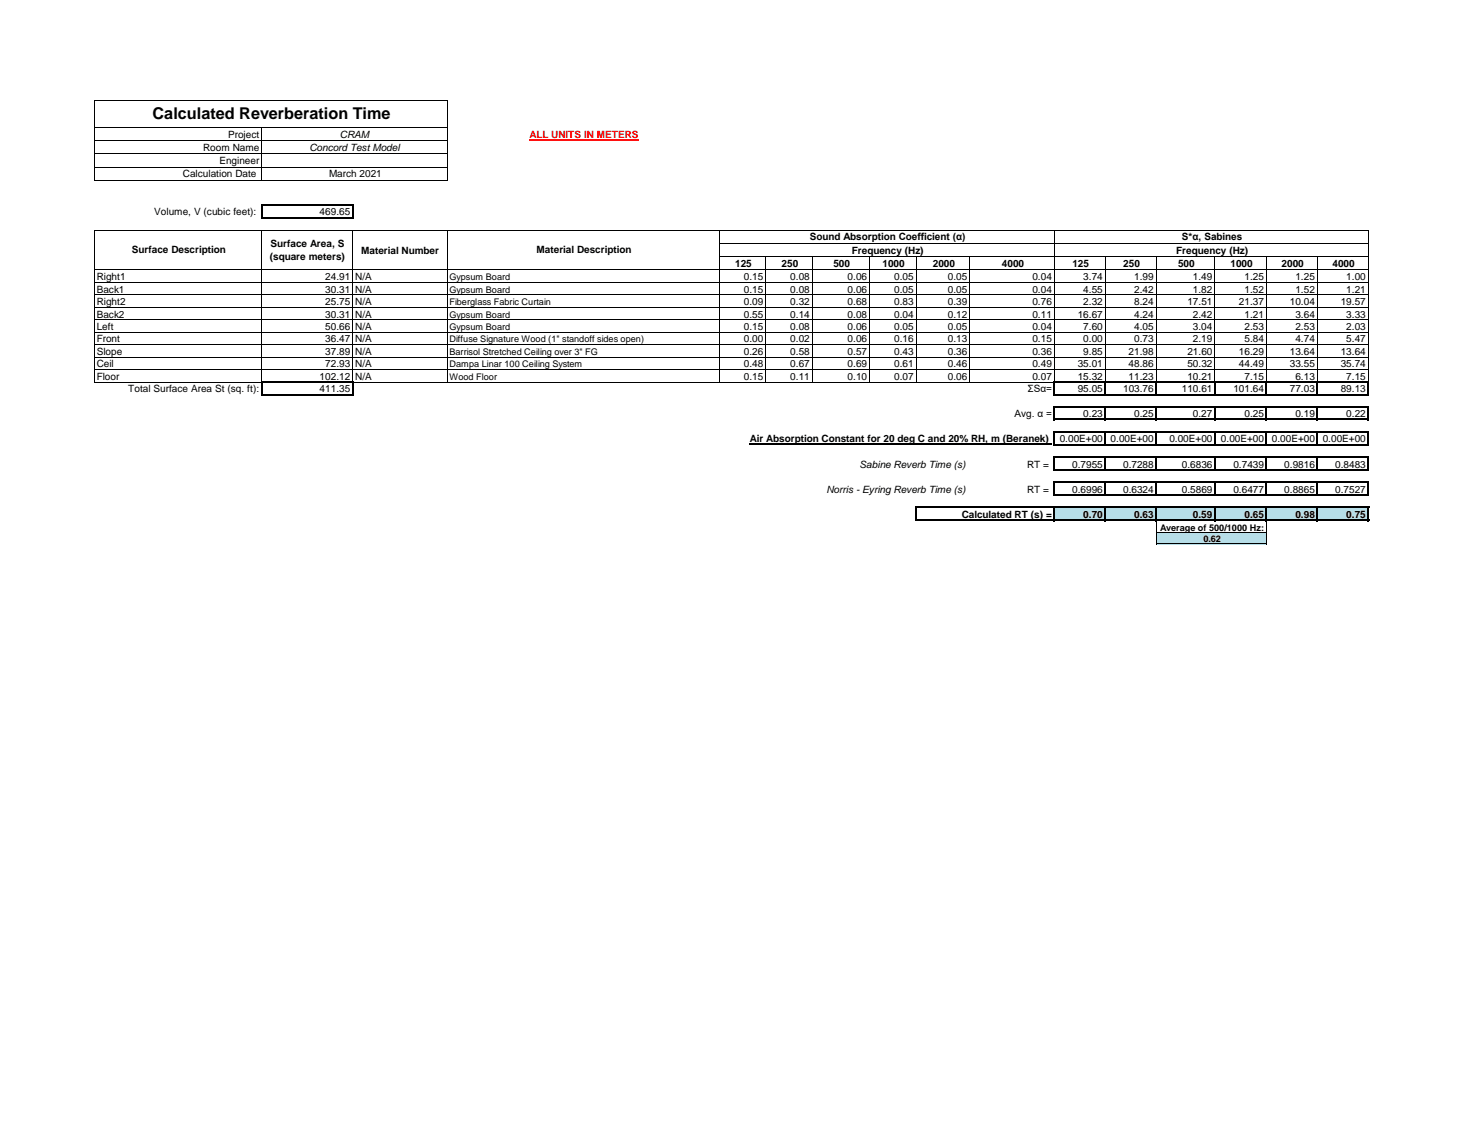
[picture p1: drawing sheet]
<svg xmlns="http://www.w3.org/2000/svg" width="279mm" height="216mm" viewBox="0 0 279 216" stroke-linecap="round" stroke-linejoin="round" font-family="sans-serif">
<defs><g id="words">
<text font-size="3.1" x="29" y="22.7">Calculated Reverberation Time</text>
<g font-size="1.9">
<text x="38.7" y="28.8">Room Name</text>
<text x="43.4" y="26.3">Project</text>
<text x="58.9" y="28.8">Concord Test Model</text>
<text x="64.7" y="26.3">CRAM</text>
<text x="34.8" y="33.7">Calculation Date</text>
<text x="41.8" y="31.2">Engineer</text>
<text x="62.7" y="33.7">March 2021</text>
<text x="29.4" y="40.9">Volume, V (cubic feet):</text>
<text x="60.9" y="40.9">469.65</text>
<text x="51.5" y="47">Surface Area, S</text>
<text x="154.2" y="45.6">Sound Absorption Coefficient (α)</text>
<text x="225.1" y="45.6">S*α, Sabines</text>
<text x="18.4" y="53.3">Right1</text>
<text x="25.1" y="48.1">Surface Description</text>
<text x="51.4" y="49.5">(square meters)</text>
<text x="61.9" y="53.3">24.91</text>
<text x="67.7" y="53.3">N/A</text>
<text x="68.8" y="48.3">Material Number</text>
<text x="102.2" y="48.1">Material Description</text>
<text x="140" y="50.8">125</text>
<text x="141.7" y="53.3">0.15</text>
<text x="148.9" y="50.8">250</text>
<text x="150.5" y="53.3">0.08</text>
<text x="158.7" y="50.8">500</text>
<text x="161.4" y="53.3">0.06</text>
<text x="162.2" y="48.4">Frequency (Hz)</text>
<text x="168.1" y="50.8">1000</text>
<text x="170.3" y="53.3">0.05</text>
<text x="177.7" y="50.8">2000</text>
<text x="180.5" y="53.3">0.05</text>
<text x="190.8" y="50.8">4000</text>
<text x="196.6" y="53.3">0.04</text>
<text x="204.2" y="50.8">125</text>
<text x="206.3" y="53.3">3.74</text>
<text x="213.9" y="50.8">250</text>
<text x="216" y="53.3">1.99</text>
<text x="224" y="48.4">Frequency (Hz)</text>
<text x="224.4" y="50.8">500</text>
<text x="227.2" y="53.3">1.49</text>
<text x="234.4" y="50.8">1000</text>
<text x="237" y="53.3">1.25</text>
<text x="244.1" y="50.8">2000</text>
<text x="246.7" y="53.3">1.25</text>
<text x="253.8" y="50.8">4000</text>
<text x="256.4" y="53.3">1.00</text>
<text x="18.4" y="55.7">Back1</text>
<text x="18.4" y="58.1">Right2</text>
<text x="61.9" y="55.7">30.31</text>
<text x="61.9" y="58.1">25.75</text>
<text x="67.7" y="55.7">N/A</text>
<text x="67.7" y="58.1">N/A</text>
<text x="141.7" y="55.7">0.15</text>
<text x="141.7" y="58.1">0.09</text>
<text x="150.5" y="55.7">0.08</text>
<text x="150.5" y="58.1">0.32</text>
<text x="161.4" y="55.7">0.06</text>
<text x="161.4" y="58.1">0.68</text>
<text x="170.3" y="55.7">0.05</text>
<text x="170.3" y="58.1">0.83</text>
<text x="180.5" y="55.7">0.05</text>
<text x="180.5" y="58.1">0.39</text>
<text x="196.6" y="55.7">0.04</text>
<text x="196.6" y="58.1">0.76</text>
<text x="206.3" y="55.7">4.55</text>
<text x="206.3" y="58.1">2.32</text>
<text x="216" y="55.7">2.42</text>
<text x="216" y="58.1">8.24</text>
<text x="226.1" y="58.1">17.51</text>
<text x="227.2" y="55.7">1.82</text>
<text x="236" y="58.1">21.37</text>
<text x="237" y="55.7">1.52</text>
<text x="245.7" y="58.1">10.04</text>
<text x="246.7" y="55.7">1.52</text>
<text x="255.3" y="58.1">19.57</text>
<text x="256.4" y="55.7">1.21</text>
<text x="18.4" y="60.5">Back2</text>
<text x="18.4" y="62.8">Left</text>
<text x="18.4" y="65.2">Front</text>
<text x="61.9" y="60.5">30.31</text>
<text x="61.9" y="62.8">50.66</text>
<text x="61.9" y="65.2">36.47</text>
<text x="67.7" y="60.5">N/A</text>
<text x="67.7" y="62.8">N/A</text>
<text x="67.7" y="65.2">N/A</text>
<text x="141.7" y="60.5">0.55</text>
<text x="141.7" y="62.8">0.15</text>
<text x="141.7" y="65.2">0.00</text>
<text x="150.5" y="60.5">0.14</text>
<text x="150.5" y="62.8">0.08</text>
<text x="150.5" y="65.2">0.02</text>
<text x="161.4" y="60.5">0.08</text>
<text x="161.4" y="62.8">0.06</text>
<text x="161.4" y="65.2">0.06</text>
<text x="170.3" y="60.5">0.04</text>
<text x="170.3" y="62.8">0.05</text>
<text x="170.3" y="65.2">0.16</text>
<text x="180.5" y="60.5">0.12</text>
<text x="180.5" y="62.8">0.05</text>
<text x="180.5" y="65.2">0.13</text>
<text x="196.6" y="60.5">0.11</text>
<text x="196.6" y="62.8">0.04</text>
<text x="196.6" y="65.2">0.15</text>
<text x="205.3" y="60.5">16.67</text>
<text x="206.3" y="62.8">7.60</text>
<text x="206.3" y="65.2">0.00</text>
<text x="216" y="60.5">4.24</text>
<text x="216" y="62.8">4.05</text>
<text x="216" y="65.2">0.73</text>
<text x="227.2" y="60.5">2.42</text>
<text x="227.2" y="62.8">3.04</text>
<text x="227.2" y="65.2">2.19</text>
<text x="237" y="60.5">1.21</text>
<text x="237" y="62.8">2.53</text>
<text x="237" y="65.2">5.84</text>
<text x="246.7" y="60.5">3.64</text>
<text x="246.7" y="62.8">2.53</text>
<text x="246.7" y="65.2">4.74</text>
<text x="256.4" y="60.5">3.33</text>
<text x="256.4" y="62.8">2.03</text>
<text x="256.4" y="65.2">5.47</text>
<text x="18.4" y="67.6">Slope</text>
<text x="18.4" y="70">Ceil</text>
<text x="61.9" y="67.6">37.89</text>
<text x="61.9" y="70">72.93</text>
<text x="67.7" y="67.6">N/A</text>
<text x="67.7" y="70">N/A</text>
<text x="141.7" y="67.6">0.26</text>
<text x="141.7" y="70">0.48</text>
<text x="150.5" y="67.6">0.58</text>
<text x="150.5" y="70">0.67</text>
<text x="161.4" y="67.6">0.57</text>
<text x="161.4" y="70">0.69</text>
<text x="170.3" y="67.6">0.43</text>
<text x="170.3" y="70">0.61</text>
<text x="180.5" y="67.6">0.36</text>
<text x="180.5" y="70">0.46</text>
<text x="196.6" y="67.6">0.36</text>
<text x="196.6" y="70">0.49</text>
<text x="205.3" y="70">35.01</text>
<text x="206.3" y="67.6">9.85</text>
<text x="215" y="67.6">21.98</text>
<text x="215" y="70">48.86</text>
<text x="226.1" y="67.6">21.60</text>
<text x="226.1" y="70">50.32</text>
<text x="236" y="67.6">16.29</text>
<text x="236" y="70">44.49</text>
<text x="245.7" y="67.6">13.64</text>
<text x="245.7" y="70">33.55</text>
<text x="255.3" y="67.6">13.64</text>
<text x="255.3" y="70">35.74</text>
<text x="18.4" y="72.3">Floor</text>
<text x="24.4" y="74.7">Total Surface Area St (sq. ft):</text>
<text x="60.9" y="72.3">102.12</text>
<text x="60.9" y="74.7">411.35</text>
<text x="67.7" y="72.3">N/A</text>
<text x="141.7" y="72.3">0.15</text>
<text x="150.5" y="72.3">0.11</text>
<text x="161.4" y="72.3">0.10</text>
<text x="170.3" y="72.3">0.07</text>
<text x="180.5" y="72.3">0.06</text>
<text x="195.7" y="74.7">ΣSα=</text>
<text x="196.6" y="72.3">0.07</text>
<text x="205.3" y="72.3">15.32</text>
<text x="205.3" y="74.7">95.05</text>
<text x="213.9" y="74.7">103.76</text>
<text x="215" y="72.3">11.23</text>
<text x="225.1" y="74.7">110.61</text>
<text x="226.1" y="72.3">10.21</text>
<text x="234.9" y="74.7">101.64</text>
<text x="237" y="72.3">7.15</text>
<text x="245.7" y="74.7">77.03</text>
<text x="246.7" y="72.3">6.13</text>
<text x="255.3" y="74.7">89.13</text>
<text x="256.4" y="72.3">7.15</text>
<text x="193.2" y="79.4">Avg. α =</text>
<text x="206.3" y="79.4">0.23</text>
<text x="216" y="79.4">0.25</text>
<text x="227.2" y="79.4">0.27</text>
<text x="237" y="79.4">0.25</text>
<text x="246.7" y="79.4">0.19</text>
<text x="256.4" y="79.4">0.22</text>
<text x="142.8" y="84.2">Air Absorption Constant for 20 deg C and 20% RH, m (Beranek)</text>
<text x="163.7" y="89">Sabine Reverb Time (s)</text>
<text x="195.6" y="89">RT =</text>
<text x="201.8" y="84.2">0.00E+00</text>
<text x="204.2" y="89">0.7955</text>
<text x="211.5" y="84.2">0.00E+00</text>
<text x="213.9" y="89">0.7288</text>
<text x="222.7" y="84.2">0.00E+00</text>
<text x="225.1" y="89">0.6836</text>
<text x="232.5" y="84.2">0.00E+00</text>
<text x="234.9" y="89">0.7439</text>
<text x="242.2" y="84.2">0.00E+00</text>
<text x="244.6" y="89">0.9816</text>
<text x="251.9" y="84.2">0.00E+00</text>
<text x="254.3" y="89">0.8483</text>
<text x="157.4" y="93.8">Norris - Eyring Reverb Time (s)</text>
<text x="195.6" y="93.8">RT =</text>
<text x="204.2" y="93.8">0.6996</text>
<text x="213.9" y="93.8">0.6324</text>
<text x="225.1" y="93.8">0.5869</text>
<text x="234.9" y="93.8">0.6477</text>
<text x="244.6" y="93.8">0.8865</text>
<text x="254.3" y="93.8">0.7527</text>
<text x="183.2" y="98.5">Calculated RT (s) =</text>
<text x="206.3" y="98.5">0.70</text>
<text x="216" y="98.5">0.63</text>
<text x="227.2" y="98.5">0.59</text>
<text x="237" y="98.5">0.65</text>
<text x="246.7" y="98.5">0.98</text>
<text x="256.4" y="98.5">0.75</text>
</g>
<text font-size="1.9" fill="#f00" x="100.9" y="26.3">ALL UNITS IN METERS</text>
<g font-size="1.7">
<text x="85.6" y="53.3">Gypsum Board</text>
<text x="85.6" y="55.7">Gypsum Board</text>
<text x="85.6" y="58.1">Fiberglass Fabric Curtain</text>
<text x="85.6" y="60.5">Gypsum Board</text>
<text x="85.6" y="62.8">Gypsum Board</text>
<text x="85.6" y="65.2">Diffuse Signature Wood (1&quot; standoff sides open)</text>
<text x="85.6" y="67.6">Barrisol Stretched Ceiling over 3&quot; FG</text>
<text x="85.6" y="70">Dampa Linar 100 Ceiling System</text>
<text x="85.6" y="72.3">Wood Floor</text>
<text x="220.9" y="101">Average of 500/1000 Hz:</text>
<text x="229.2" y="103.1">0.62</text>
</g>
</g></defs>
<g fill="#b7dee8">
<path d="M200.8 96.6h59.8v2.5h-59.8z" fill-rule="evenodd"/>
<path d="M220.2 101.4h21.1v2.2h-21.1z" fill-rule="evenodd"/>
</g>
<path d="M100.9 26.6h20.7" fill="none" stroke="#f00" stroke-width=".21"/>
<path d="M142.8 84.5h57.5" fill="none" stroke="#000" stroke-width=".21"/>
<g fill="none" stroke="#000" stroke-width=".19">
<path d="M17.9 19.1v15.3M18 19.2h67.3M85.2 19.3v15.1M18 24.3h67.3M18 26.8h67.3M18 29.3h67.3M18 31.8h67.3M18 34.3h67.3M49.9 24.4v10M17.9 43.8v29M18 43.9h242.7M18 51.4h242.7"/>
<path d="M18 53.8h242.7M18 56.1h242.7M18 58.5h242.7M49.9 44v28.6M67.2 44v28.6M85.2 44v28.8M137 44v28.8M137.1 46.4h123.6M137.1 48.9h123.6M145.9 49v23.8M154.7 49v23.8M165.6 49v23.8"/>
<path d="M174.5 49v23.8M184.7 49v23.8M200.8 44v28.6M210.5 49v23.6M220.2 49v23.6M231.4 49v23.6M241.2 49v23.6M250.9 49v23.6M260.6 44v28.6M18 72.7h31.7M18 60.9h242.7M18 63.3h242.7"/>
<path d="M18 65.6h242.7M18 68h242.7M18 70.4h242.7M67.4 72.7h133.2M220.2 99.2v4.4M241.2 99.2v4.4M220.3 101.4h21M220.3 103.6h21"/>
</g>
<g fill="none" stroke="#000" stroke-width=".34">
<path d="M49.9 38.9v2.8M50 39h17.4M67.2 39.2v2.5M50 41.5h17.4M49.9 72.6v2.7M50 72.7h17.4M50 75.1h17.4M67.2 72.9v2.4M200.8 72.6v2.7M200.8 77.3v2.7M201 72.7h59.8M201 75.1h59.8"/>
<path d="M201 77.5h59.8M201 79.9h59.8M210.5 72.9v2.4M210.5 77.7v2.3M220.2 72.9v2.4M220.2 77.7v2.3M231.4 72.9v2.4M231.4 77.7v2.3M241.2 72.9v2.4M241.2 77.7v2.3M250.9 72.9v2.4M250.9 77.7v2.3"/>
<path d="M260.6 72.9v2.4M260.6 77.7v2.3M174.5 96.4v2.8M174.6 96.6h86.2M174.6 99.1h86.2M200.8 82.1v2.8M200.8 86.9v2.7M200.8 91.7v2.7M200.8 96.7v2.5M201 82.2h59.8M201 84.7h59.8M201 87.1h59.8"/>
<path d="M201 89.5h59.8M201 91.8h59.8M201 94.2h59.8M210.5 82.4v2.5M210.5 87.3v2.3M210.5 92v2.4M210.5 96.7v2.5M220.2 82.4v2.5M220.2 87.3v2.3M220.2 92v2.4M220.2 96.7v2.5M231.4 82.4v2.5"/>
<path d="M231.4 87.3v2.3M231.4 92v2.4M231.4 96.7v2.5M241.2 82.4v2.5M241.2 87.3v2.3M241.2 92v2.4M241.2 96.7v2.5M250.9 82.4v2.5M250.9 87.3v2.3M250.9 92v2.4M250.9 96.7v2.5M260.6 82.4v2.5"/>
<path d="M260.6 87.3v2.3M260.6 92v2.4M260.6 96.7v2.5"/>
</g>
<use href="#words"/>
</svg>
